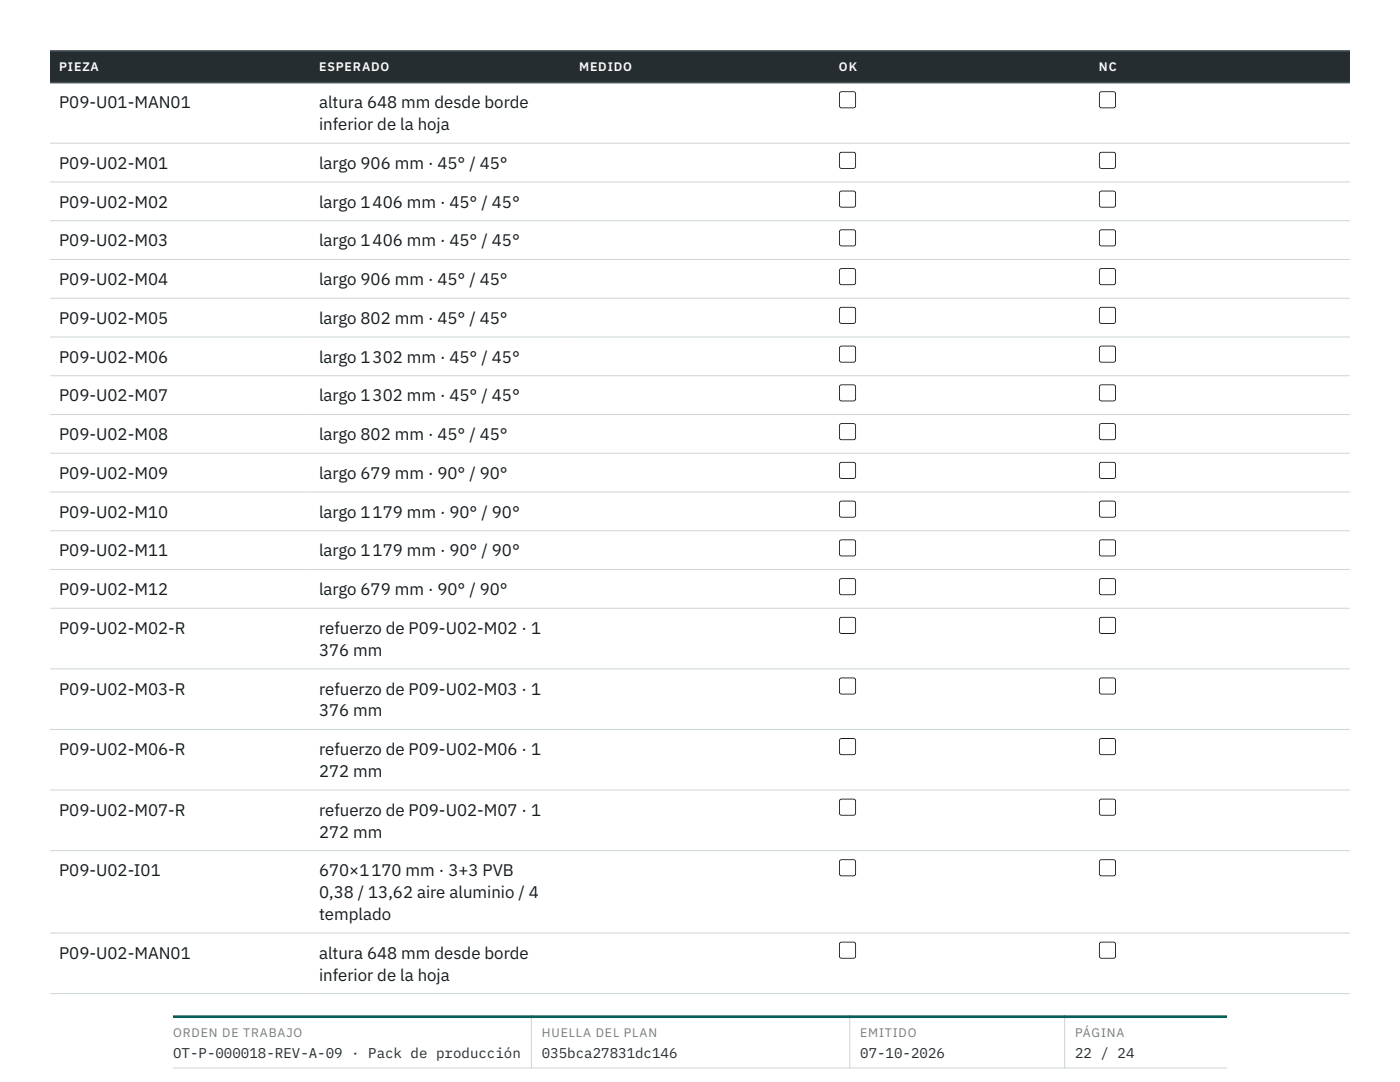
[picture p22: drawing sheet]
<svg xmlns="http://www.w3.org/2000/svg" width="279mm" height="216mm" viewBox="0 0 279 216" stroke-linecap="round" stroke-linejoin="round" font-family="sans-serif">
<defs><g id="words">
<g font-size="3.4" fill="#161c1f">
<text x="11.8" y="21.6">P09-U01-MAN01</text>
<text x="63.7" y="21.6">altura 648 mm desde borde</text>
<text x="63.7" y="26">inferior de la hoja</text>
<text x="11.8" y="33.7">P09-U02-M01</text>
<text x="63.7" y="33.7">largo 906 mm · 45° / 45°</text>
<text x="11.8" y="41.4">P09-U02-M02</text>
<text x="63.7" y="41.4">largo 1 406 mm · 45° / 45°</text>
<text x="11.8" y="49.2">P09-U02-M03</text>
<text x="63.7" y="49.2">largo 1 406 mm · 45° / 45°</text>
<text x="11.8" y="56.9">P09-U02-M04</text>
<text x="63.7" y="56.9">largo 906 mm · 45° / 45°</text>
<text x="11.8" y="64.6">P09-U02-M05</text>
<text x="63.7" y="64.6">largo 802 mm · 45° / 45°</text>
<text x="11.8" y="72.4">P09-U02-M06</text>
<text x="63.7" y="72.4">largo 1 302 mm · 45° / 45°</text>
<text x="11.8" y="80.1">P09-U02-M07</text>
<text x="63.7" y="80.1">largo 1 302 mm · 45° / 45°</text>
<text x="11.8" y="87.8">P09-U02-M08</text>
<text x="63.7" y="87.8">largo 802 mm · 45° / 45°</text>
<text x="11.8" y="95.6">P09-U02-M09</text>
<text x="63.7" y="95.6">largo 679 mm · 90° / 90°</text>
<text x="11.8" y="103.3">P09-U02-M10</text>
<text x="63.7" y="103.3">largo 1 179 mm · 90° / 90°</text>
<text x="11.8" y="111">P09-U02-M11</text>
<text x="63.7" y="111">largo 1 179 mm · 90° / 90°</text>
<text x="11.8" y="118.8">P09-U02-M12</text>
<text x="63.7" y="118.8">largo 679 mm · 90° / 90°</text>
<text x="11.8" y="126.5">P09-U02-M02-R</text>
<text x="63.7" y="126.5">refuerzo de P09-U02-M02 · 1</text>
<text x="63.7" y="130.9">376 mm</text>
<text x="11.8" y="138.6">P09-U02-M03-R</text>
<text x="63.7" y="138.6">refuerzo de P09-U02-M03 · 1</text>
<text x="63.7" y="142.9">376 mm</text>
<text x="11.8" y="150.7">P09-U02-M06-R</text>
<text x="63.7" y="150.7">refuerzo de P09-U02-M06 · 1</text>
<text x="63.7" y="155">272 mm</text>
<text x="11.8" y="162.8">P09-U02-M07-R</text>
<text x="63.7" y="162.8">refuerzo de P09-U02-M07 · 1</text>
<text x="63.7" y="167.1">272 mm</text>
<text x="11.8" y="174.9">P09-U02-I01</text>
<text x="63.7" y="174.9">670×1 170 mm · 3+3 PVB</text>
<text x="63.7" y="179.2">0,38 / 13,62 aire aluminio / 4</text>
<text x="63.7" y="183.6">templado</text>
<text x="11.8" y="191.3">P09-U02-MAN01</text>
<text x="63.7" y="191.3">altura 648 mm desde borde</text>
<text x="63.7" y="195.7">inferior de la hoja</text>
</g>
<g font-size="2.8" fill="#252d31">
<text x="34.5" y="211">OT-P-000018-REV-A-09 · Pack de producción</text>
<text x="108.1" y="211">035bca27831dc146</text>
<text x="171.7" y="211">07-10-2026</text>
<text x="214.6" y="211">22 / 24</text>
</g>
<g font-size="2.5" fill="#fcfdfc">
<text x="11.8" y="14.2">PIEZA</text>
<text x="63.7" y="14.2">ESPERADO</text>
<text x="115.6" y="14.2">MEDIDO</text>
<text x="167.4" y="14.2">OK</text>
<text x="219.3" y="14.2">NC</text>
</g>
<g font-size="2.5" fill="#727d82">
<text x="34.5" y="206.9">ORDEN DE TRABAJO</text>
<text x="108.1" y="206.9">HUELLA DEL PLAN</text>
<text x="171.7" y="206.9">EMITIDO</text>
<text x="214.6" y="206.9">PÁGINA</text>
</g>
</g></defs>
<g fill="#252d31">
<path d="M10 10.2h51.9v6.3h-51.9z"/>
<path d="M61.9 10.2h51.9v6.3h-51.9z"/>
<path d="M113.8 10.2h51.8v6.3h-51.8z"/>
<path d="M165.6 10.2h51.9v6.3h-51.9z"/>
<path d="M217.5 10.2h51.9v6.3h-51.9z"/>
</g>
<g fill="none" stroke="#cdd5d6" stroke-width=".2">
<path d="M10 28.6h259.4M10 36.3h259.4M10 44h259.4M10 51.8h259.4M10 59.5h259.4M10 67.2h259.4M10 75h259.4M10 82.7h259.4M10 90.4h259.4M10 98.2h259.4M10 105.9h259.4M10 113.6h259.4"/>
<path d="M10 121.4h259.4M10 133.5h259.4M10 145.6h259.4M10 157.6h259.4M10 169.7h259.4M10 186.2h259.4M10 198.3h259.4"/>
</g>
<path d="M10 10.2h259.4M10 16.5h259.4" fill="none" stroke="#465158" stroke-width=".32"/>
<g fill="#161c1f">
<path d="M167.7 18.5l.2-.1h2.6l.2 .3-.1 2.6-.3 .1h-2.5l-.2-.3zM167.7 18.3l2.6-.1 .5 .3v2.6l-.2 .4-2.7 .1-.4-.2-.1-2.7z" fill-rule="evenodd"/>
<path d="M219.5 18.5l.3-.1h2.6l.1 .3v2.6l-.3 .1h-2.5l-.2-.3zM219.4 18.5l.4-.3 2.7 .1 .2 .4v2.7l-.5 .2-2.6-.1-.3-.4z" fill-rule="evenodd"/>
<path d="M167.7 30.6l.2-.1h2.6l.2 .3-.1 2.6-.3 .1h-2.5l-.2-.3zM167.7 30.4l2.6-.1 .5 .2v2.7l-.2 .4-2.7 .1-.4-.2-.1-2.7z" fill-rule="evenodd"/>
<path d="M219.7 30.5h2.5l.3 .1v2.6l-.1 .3h-2.6l-.3-.1v-2.6zM219.4 30.5l.4-.2 2.7 .1 .2 .4v2.7l-.5 .2-2.6-.1-.3-.4z" fill-rule="evenodd"/>
<path d="M167.7 38.4l.2-.2 2.6 .1 .2 .2-.1 2.6-.3 .2-2.5-.1-.2-.3zM167.7 38.1l2.6-.1 .5 .3v2.6l-.2 .5h-2.7l-.4-.2-.1-2.7z" fill-rule="evenodd"/>
<path d="M219.7 38.3l2.5-.1 .3 .2v2.5l-.1 .3-2.6 .1-.3-.2v-2.6zM219.4 38.3l.4-.3 2.7 .1 .2 .4v2.7l-.5 .2h-2.6l-.3-.5z" fill-rule="evenodd"/>
<path d="M167.7 46.1l.2-.2 2.6 .1 .2 .3-.1 2.5-.3 .2-2.5-.1-.2-.2zM167.7 45.8h2.6l.5 .2v2.7l-.2 .4-2.7 .1-.4-.3-.1-2.6z" fill-rule="evenodd"/>
<path d="M219.7 46l2.5-.1 .3 .2v2.6l-.1 .2-2.6 .1-.3-.2v-2.5zM219.4 46l.4-.2h2.7l.2 .5v2.6l-.5 .3-2.6-.1-.3-.4z" fill-rule="evenodd"/>
<path d="M167.7 53.8l.2-.1h2.6l.2 .3-.1 2.6-.3 .1h-2.5l-.2-.3zM167.7 53.6l2.6-.1 .5 .2v2.7l-.2 .4-2.7 .1-.4-.3-.1-2.6z" fill-rule="evenodd"/>
<path d="M219.7 53.7h2.5l.3 .1v2.6l-.1 .3h-2.6l-.3-.1v-2.6zM219.4 53.7l.4-.2 2.7 .1 .2 .4v2.6l-.5 .3-2.6-.1-.3-.4z" fill-rule="evenodd"/>
<path d="M167.7 61.6l.2-.2 2.6 .1 .2 .2-.1 2.6-.3 .2-2.5-.1-.2-.3zM167.7 61.3l2.6-.1 .5 .3v2.6l-.2 .5h-2.7l-.4-.2-.1-2.7z" fill-rule="evenodd"/>
<path d="M219.7 61.5l2.5-.1 .3 .2v2.5l-.1 .3-2.6 .1-.3-.2v-2.6zM219.4 61.5l.4-.3 2.7 .1 .2 .4v2.7l-.5 .2h-2.6l-.3-.5z" fill-rule="evenodd"/>
<path d="M167.7 69.3l.2-.2 2.6 .1 .2 .3-.1 2.5-.3 .2-2.5-.1-.2-.2zM167.7 69h2.6l.5 .2v2.7l-.2 .4-2.7 .1-.4-.3-.1-2.6z" fill-rule="evenodd"/>
<path d="M219.5 69.3l.3-.2 2.6 .1 .1 .3v2.5l-.3 .2-2.5-.1-.2-.2zM219.6 69h2.6l.5 .2v2.7l-.2 .4-2.7 .1-.4-.3-.1-2.6z" fill-rule="evenodd"/>
<path d="M167.7 77l.2-.1h2.6l.2 .3-.1 2.6-.3 .1h-2.5l-.2-.3zM167.7 76.8l2.6-.1 .5 .2v2.7l-.2 .4-2.7 .1-.4-.3-.1-2.6z" fill-rule="evenodd"/>
<path d="M219.7 76.9h2.5l.3 .1v2.6l-.1 .3h-2.6l-.3-.1v-2.6zM219.6 76.8l2.6-.1 .5 .2v2.7l-.2 .4-2.7 .1-.4-.3-.1-2.6z" fill-rule="evenodd"/>
<path d="M167.7 84.8l.2-.2 2.6 .1 .2 .2-.1 2.6-.3 .2-2.5-.1-.2-.3zM167.7 84.5l2.6-.1 .5 .3v2.6l-.2 .5h-2.7l-.4-.2-.1-2.7z" fill-rule="evenodd"/>
<path d="M219.5 84.8l.3-.2 2.6 .1 .1 .2v2.6l-.3 .2-2.5-.1-.2-.3zM219.6 84.5l2.6-.1 .5 .3v2.6l-.2 .5h-2.7l-.4-.2-.1-2.7z" fill-rule="evenodd"/>
<path d="M167.7 92.5l.2-.2 2.6 .1 .2 .3-.1 2.5-.3 .2-2.5-.1-.2-.2zM167.7 92.2h2.6l.5 .2v2.7l-.2 .4-2.7 .1-.4-.3-.1-2.6z" fill-rule="evenodd"/>
<path d="M219.7 92.4l2.5-.1 .3 .2v2.6l-.1 .2-2.6 .1-.3-.2v-2.5zM219.6 92.2h2.6l.5 .2v2.7l-.2 .4-2.7 .1-.4-.3-.1-2.6z" fill-rule="evenodd"/>
<path d="M167.7 100.2l.2-.1h2.6l.2 .3-.1 2.6-.3 .1h-2.5l-.2-.3zM167.7 100l2.6-.1 .5 .2v2.7l-.2 .4-2.7 .1-.4-.3-.1-2.6z" fill-rule="evenodd"/>
<path d="M219.5 100.2l.3-.1h2.6l.1 .3v2.6l-.3 .1h-2.5l-.2-.3zM219.6 100l2.6-.1 .5 .2v2.7l-.2 .4-2.7 .1-.4-.3-.1-2.6z" fill-rule="evenodd"/>
<path d="M167.7 108l.2-.2h2.6l.2 .3-.1 2.6-.3 .2-2.5-.1-.2-.3zM167.7 107.7l2.6-.1 .5 .3v2.6l-.2 .5h-2.7l-.4-.2-.1-2.7z" fill-rule="evenodd"/>
<path d="M219.7 107.8h2.5l.3 .2v2.5l-.1 .3-2.6 .1-.3-.2v-2.6zM219.4 107.9l.4-.3 2.7 .1 .2 .4v2.7l-.5 .2h-2.6l-.3-.5z" fill-rule="evenodd"/>
<path d="M167.7 115.7l.2-.2 2.6 .1 .2 .3-.1 2.5-.3 .2-2.5-.1-.2-.2zM167.7 115.4h2.6l.5 .2v2.7l-.2 .4-2.7 .1-.4-.3-.1-2.6z" fill-rule="evenodd"/>
<path d="M219.5 115.7l.3-.2 2.6 .1 .1 .3v2.5l-.3 .2-2.5-.1-.2-.2zM219.6 115.4h2.6l.5 .2v2.7l-.2 .4-2.7 .1-.4-.3-.1-2.6z" fill-rule="evenodd"/>
<path d="M167.7 123.4l.2-.1h2.6l.2 .3-.1 2.6-.3 .1h-2.5l-.2-.3zM167.7 123.2l2.6-.1 .5 .2v2.7l-.2 .4-2.7 .1-.4-.3-.1-2.6z" fill-rule="evenodd"/>
<path d="M219.7 123.3h2.5l.3 .1v2.6l-.1 .3h-2.6l-.3-.1v-2.6zM219.6 123.2l2.6-.1 .5 .2v2.7l-.2 .4-2.7 .1-.4-.3-.1-2.6z" fill-rule="evenodd"/>
<path d="M167.7 135.5l.2-.1h2.6l.2 .3-.1 2.5-.3 .2h-2.5l-.2-.3zM167.7 135.3l2.6-.1 .5 .2v2.7l-.2 .4-2.7 .1-.4-.3-.1-2.6z" fill-rule="evenodd"/>
<path d="M219.7 135.4h2.5l.3 .1v2.6l-.1 .3h-2.6l-.3-.2v-2.5zM219.4 135.4l.4-.2 2.7 .1 .2 .4v2.6l-.5 .3-2.6-.1-.3-.4z" fill-rule="evenodd"/>
<path d="M167.7 147.6l.2-.1h2.6l.2 .3-.1 2.5-.3 .2h-2.5l-.2-.3zM167.5 147.5l.4-.2h2.7l.2 .5v2.6l-.5 .3-2.6-.1-.3-.4z" fill-rule="evenodd"/>
<path d="M219.7 147.5h2.5l.3 .1v2.6l-.1 .3h-2.6l-.3-.2v-2.5zM219.4 147.5l.4-.2h2.7l.2 .5v2.6l-.5 .3-2.6-.1-.3-.4z" fill-rule="evenodd"/>
<path d="M167.7 159.7l.2-.2 2.6 .1 .2 .3-.1 2.5-.3 .2-2.5-.1-.2-.2zM167.7 159.4h2.6l.5 .2v2.7l-.2 .4-2.7 .1-.4-.3-.1-2.6z" fill-rule="evenodd"/>
<path d="M219.5 159.7l.3-.2 2.6 .1 .1 .3v2.5l-.3 .2-2.5-.1-.2-.2zM219.6 159.4h2.6l.5 .2v2.7l-.2 .4-2.7 .1-.4-.3-.1-2.6z" fill-rule="evenodd"/>
<path d="M167.7 171.8l.2-.2 2.6 .1 .2 .3-.1 2.5-.3 .2-2.5-.1-.2-.2zM167.7 171.5h2.6l.5 .2v2.7l-.2 .4-2.7 .1-.4-.3-.1-2.6z" fill-rule="evenodd"/>
<path d="M219.5 171.8l.3-.2 2.6 .1 .1 .3v2.5l-.3 .2-2.5-.1-.2-.2zM219.6 171.5h2.6l.5 .2v2.7l-.2 .4-2.7 .1-.4-.3-.1-2.6z" fill-rule="evenodd"/>
<path d="M167.8 188.1h2.5l.3 .1 .1 2.6-.2 .3h-2.6l-.2-.1-.1-2.6zM167.7 188l2.6-.1 .5 .2v2.7l-.2 .4-2.7 .1-.4-.2-.1-2.7z" fill-rule="evenodd"/>
<path d="M219.7 188.1h2.5l.3 .1v2.6l-.1 .3h-2.6l-.3-.1v-2.6zM219.6 188l2.6-.1 .5 .2v2.7l-.2 .4-2.7 .1-.4-.2-.1-2.7z" fill-rule="evenodd"/>
</g>
<path d="M34.5 213.1h210.4M106 202.6v10.6M169.6 202.6v10.6M212.5 202.6v10.6" fill="none" stroke="#cdd5d6" stroke-width=".2"/>
<path d="M34.5 202.9h210.4" fill="none" stroke="#075f5a" stroke-width=".53"/>
<use href="#words"/>
</svg>
